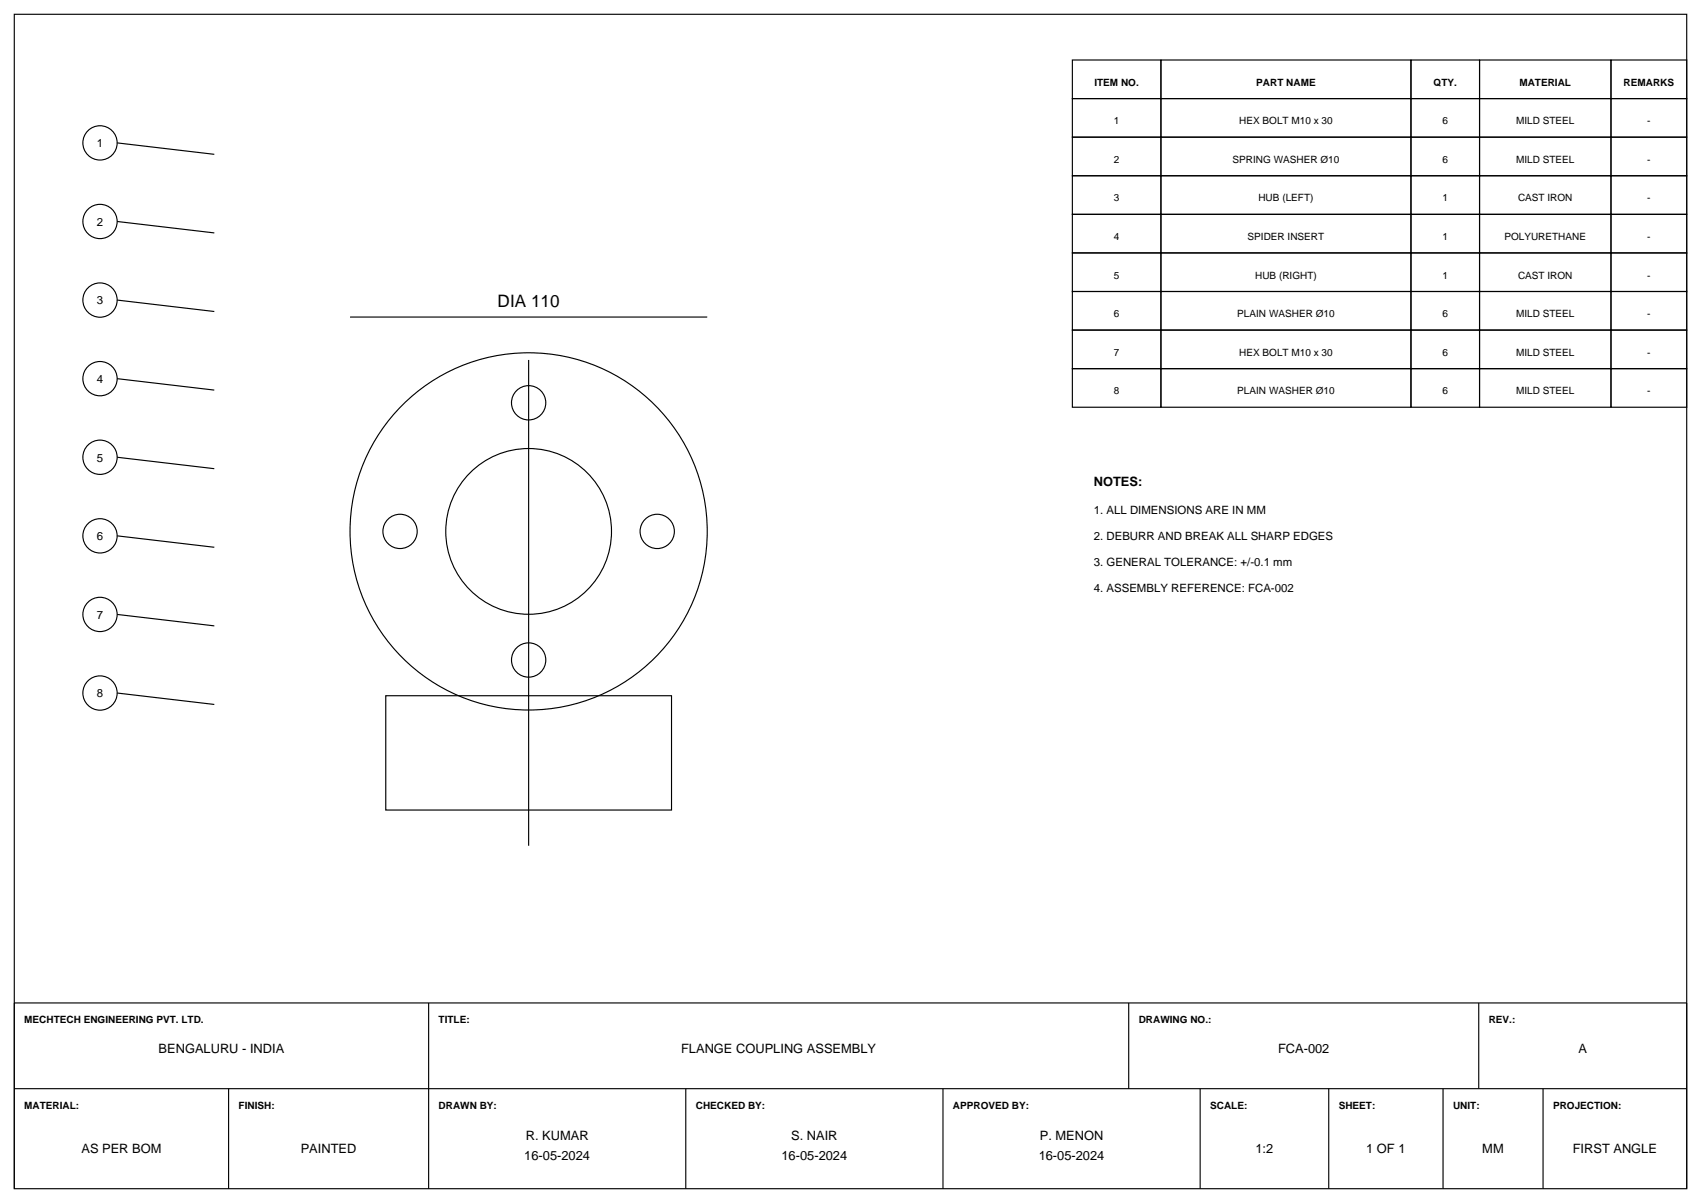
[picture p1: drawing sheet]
<svg xmlns="http://www.w3.org/2000/svg" width="420mm" height="297mm" viewBox="0 0 420 297" stroke-linecap="round" stroke-linejoin="round" font-family="sans-serif">
<defs><g id="words">
<text font-size="4.2" x="122.9" y="75.8">DIA 110</text>
<g font-size="3.2">
<text x="270.1" y="119.9">NOTES:</text>
<text x="39.2" y="260">BENGALURU - INDIA</text>
<text x="168.2" y="260">FLANGE COUPLING ASSEMBLY</text>
<text x="315.6" y="260">FCA-002</text>
<text x="389.7" y="260">A</text>
<text x="129.8" y="281.5">R. KUMAR</text>
<text x="195.3" y="281.5">S. NAIR</text>
<text x="256.7" y="281.5">P. MENON</text>
<text x="20.1" y="284.7">AS PER BOM</text>
<text x="74.3" y="284.7">PAINTED</text>
<text x="129.5" y="286.4">16-05-2024</text>
<text x="193" y="286.4">16-05-2024</text>
<text x="256.5" y="286.4">16-05-2024</text>
<text x="310" y="284.7">1:2</text>
<text x="337.3" y="284.7">1 OF 1</text>
<text x="366" y="284.7">MM</text>
<text x="388.3" y="284.7">FIRST ANGLE</text>
</g>
<g font-size="2.8">
<text x="23.9" y="36.3">1</text>
<text x="23.9" y="55.7">2</text>
<text x="23.9" y="75.1">3</text>
<text x="23.9" y="94.5">4</text>
<text x="23.9" y="113.9">5</text>
<text x="270.1" y="127">1. ALL DIMENSIONS ARE IN MM</text>
<text x="23.9" y="133.3">6</text>
<text x="270.1" y="133.3">2. DEBURR AND BREAK ALL SHARP EDGES</text>
<text x="270.1" y="139.7">3. GENERAL TOLERANCE: +/-0.1 mm</text>
<text x="270.1" y="146">4. ASSEMBLY REFERENCE: FCA-002</text>
<text x="23.9" y="152.8">7</text>
<text x="23.9" y="172.2">8</text>
</g>
<g font-size="2.5">
<text x="270.2" y="21.2">ITEM NO.</text>
<text x="310.2" y="21.2">PART NAME</text>
<text x="354" y="21.2">QTY.</text>
<text x="375.2" y="21.2">MATERIAL</text>
<text x="400.9" y="21.2">REMARKS</text>
<text x="275" y="30.7">1</text>
<text x="306" y="30.7">HEX BOLT M10 x 30</text>
<text x="356.2" y="30.7">6</text>
<text x="374.3" y="30.7">MILD STEEL</text>
<text x="406.7" y="30.7">-</text>
<text x="275" y="40.2">2</text>
<text x="304.3" y="40.2">SPRING WASHER Ø10</text>
<text x="356.2" y="40.2">6</text>
<text x="374.3" y="40.2">MILD STEEL</text>
<text x="406.7" y="40.2">-</text>
<text x="275" y="49.7">3</text>
<text x="310.7" y="49.7">HUB (LEFT)</text>
<text x="356.2" y="49.7">1</text>
<text x="374.8" y="49.7">CAST IRON</text>
<text x="406.7" y="49.7">-</text>
<text x="275" y="59.3">4</text>
<text x="308.1" y="59.3">SPIDER INSERT</text>
<text x="356.2" y="59.3">1</text>
<text x="371.5" y="59.3">POLYURETHANE</text>
<text x="406.7" y="59.3">-</text>
<text x="275" y="68.8">5</text>
<text x="309.9" y="68.8">HUB (RIGHT)</text>
<text x="356.2" y="68.8">1</text>
<text x="374.8" y="68.8">CAST IRON</text>
<text x="406.7" y="68.8">-</text>
<text x="275" y="78.3">6</text>
<text x="305.5" y="78.3">PLAIN WASHER Ø10</text>
<text x="356.2" y="78.3">6</text>
<text x="374.3" y="78.3">MILD STEEL</text>
<text x="406.7" y="78.3">-</text>
<text x="275" y="87.8">7</text>
<text x="306" y="87.8">HEX BOLT M10 x 30</text>
<text x="356.2" y="87.8">6</text>
<text x="374.3" y="87.8">MILD STEEL</text>
<text x="406.7" y="87.8">-</text>
<text x="275" y="97.4">8</text>
<text x="305.5" y="97.4">PLAIN WASHER Ø10</text>
<text x="356.2" y="97.4">6</text>
<text x="374.3" y="97.4">MILD STEEL</text>
<text x="406.7" y="97.4">-</text>
<text x="6" y="252.6">MECHTECH ENGINEERING PVT. LTD.</text>
<text x="108.3" y="252.6">TITLE:</text>
<text x="281.2" y="252.6">DRAWING NO.:</text>
<text x="367.6" y="252.6">REV.:</text>
<text x="6" y="273.7">MATERIAL:</text>
<text x="58.9" y="273.7">FINISH:</text>
<text x="108.3" y="273.7">DRAWN BY:</text>
<text x="171.8" y="273.7">CHECKED BY:</text>
<text x="235.3" y="273.7">APPROVED BY:</text>
<text x="298.8" y="273.7">SCALE:</text>
<text x="330.6" y="273.7">SHEET:</text>
<text x="358.8" y="273.7">UNIT:</text>
<text x="383.5" y="273.7">PROJECTION:</text>
</g>
</g></defs>
<g fill="none" stroke="#000" stroke-width=".28">
<path d="M3.5 3.5h413v290h-413zM264.8 14.8h21.9v9.5h-21.9zM286.7 14.8h61.7v9.5h-61.7zM348.4 14.8h16.9v9.5h-16.9zM365.3 14.8h32.5v9.5h-32.5zM397.8 14.8h18.7v9.5h-18.7zM28.9 35.3l24 2.8M264.8 24.3h21.9v9.6h-21.9zM264.8 33.9h21.9v9.5h-21.9zM286.7 24.3h61.7v9.6h-61.7zM286.7 33.9h61.7v9.5h-61.7zM348.4 24.3h16.9v9.6h-16.9z"/>
<path d="M348.4 33.9h16.9v9.5h-16.9zM365.3 24.3h32.5v9.6h-32.5zM365.3 33.9h32.5v9.5h-32.5zM397.8 24.3h18.7v9.6h-18.7zM397.8 33.9h18.7v9.5h-18.7zM28.9 54.7l24 2.8M264.8 43.4h21.9v9.5h-21.9zM264.8 52.9h21.9v9.5h-21.9zM286.7 43.4h61.7v9.5h-61.7zM286.7 52.9h61.7v9.5h-61.7zM348.4 43.4h16.9v9.5h-16.9zM348.4 52.9h16.9v9.5h-16.9z"/>
<path d="M365.3 43.4h32.5v9.5h-32.5zM365.3 52.9h32.5v9.5h-32.5zM397.8 43.4h18.7v9.5h-18.7zM397.8 52.9h18.7v9.5h-18.7zM28.9 74.1l24 2.8M86.4 78.3h88.2M264.8 62.4h21.9v9.6h-21.9zM264.8 72h21.9v9.5h-21.9zM286.7 62.4h61.7v9.6h-61.7zM286.7 72h61.7v9.5h-61.7zM348.4 62.4h16.9v9.6h-16.9zM348.4 72h16.9v9.5h-16.9z"/>
<path d="M365.3 62.4h32.5v9.6h-32.5zM365.3 72h32.5v9.5h-32.5zM397.8 62.4h18.7v9.6h-18.7zM397.8 72h18.7v9.5h-18.7zM28.9 93.5l24 2.8M130.5 88.9v119.9M264.8 81.5h21.9v9.5h-21.9zM264.8 91h21.9v9.5h-21.9zM286.7 81.5h61.7v9.5h-61.7zM286.7 91h61.7v9.5h-61.7zM348.4 81.5h16.9v9.5h-16.9zM348.4 91h16.9v9.5h-16.9z"/>
<path d="M365.3 81.5h32.5v9.5h-32.5zM365.3 91h32.5v9.5h-32.5zM397.8 81.5h18.7v9.5h-18.7zM397.8 91h18.7v9.5h-18.7zM28.9 112.9l24 2.8M28.9 132.3l24 2.8M28.9 151.7l24 2.8M28.9 171.1l24 2.8M95.2 171.8h70.6v28.2h-70.6zM105.8 247.6v45.9M278.7 247.6v21.2M365.1 247.6v21.2"/>
<path d="M3.5 268.8h413M56.4 268.8v24.7M169.3 268.8v24.7M232.8 268.8v24.7M296.3 268.8v24.7M328.1 268.8v24.7M356.3 268.8v24.7M381 268.8v24.7M3.5 293.5v-45.9h413v45.9"/>
<circle cx="24.7" cy="35.3" r="4.2"/>
<circle cx="24.7" cy="54.7" r="4.2"/>
<circle cx="24.7" cy="74.1" r="4.2"/>
<circle cx="24.7" cy="93.5" r="4.2"/>
<circle cx="130.5" cy="99.4" r="4.2"/>
<circle cx="24.7" cy="112.9" r="4.2"/>
<circle cx="24.7" cy="132.3" r="4.2"/>
<circle cx="98.8" cy="131.2" r="4.2"/>
<circle cx="130.5" cy="131.2" r="44.1"/>
<circle cx="130.5" cy="131.2" r="20.5"/>
<circle cx="162.3" cy="131.2" r="4.2"/>
<circle cx="24.7" cy="151.7" r="4.2"/>
<circle cx="24.7" cy="171.1" r="4.2"/>
<circle cx="130.5" cy="162.9" r="4.2"/>
</g>
<use href="#words"/>
</svg>
